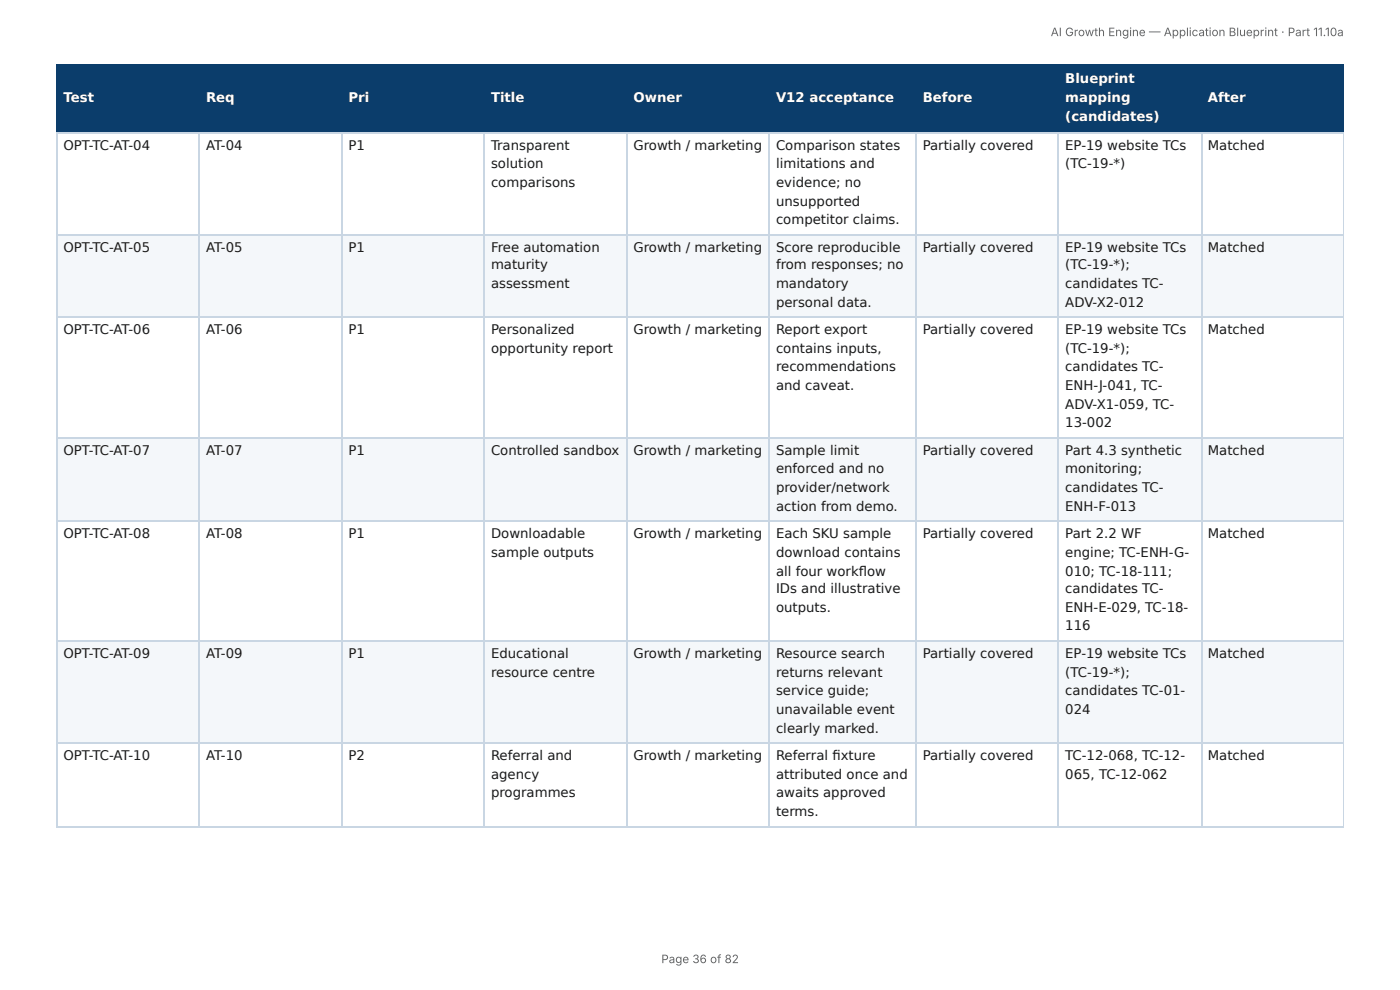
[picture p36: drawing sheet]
<svg xmlns="http://www.w3.org/2000/svg" width="297mm" height="210mm" viewBox="0 0 297 210" stroke-linecap="round" stroke-linejoin="round" font-family="sans-serif">
<defs><g id="words">
<g font-size="2.8" fill="#fff">
<text x="226.3" y="17.7">Blueprint</text>
<text x="13.5" y="21.7">Test</text>
<text x="43.8" y="21.7">Req</text>
<text x="74" y="21.7">Pri</text>
<text x="104.3" y="21.7">Title</text>
<text x="134.6" y="21.7">Owner</text>
<text x="164.8" y="21.7">V12 acceptance</text>
<text x="196" y="21.7">Before</text>
<text x="226.3" y="21.7">mapping</text>
<text x="256.5" y="21.7">After</text>
<text x="226.3" y="25.7">(candidates)</text>
</g>
<g font-size="2.8" fill="#1a1a1a">
<text x="13.5" y="31.8">OPT-TC-AT-04</text>
<text x="43.8" y="31.8">AT-04</text>
<text x="74" y="31.8">P1</text>
<text x="104.3" y="31.8">Transparent</text>
<text x="104.3" y="35.7">solution</text>
<text x="134.6" y="31.8">Growth / marketing</text>
<text x="164.8" y="31.8">Comparison states</text>
<text x="164.8" y="35.7">limitations and</text>
<text x="196" y="31.8">Partially covered</text>
<text x="226.3" y="31.8">EP-19 website TCs</text>
<text x="226.3" y="35.7">(TC-19-*)</text>
<text x="256.5" y="31.8">Matched</text>
<text x="104.3" y="39.7">comparisons</text>
<text x="164.8" y="39.7">evidence; no</text>
<text x="164.8" y="43.7">unsupported</text>
<text x="164.8" y="47.6">competitor claims.</text>
<text x="13.5" y="53.4">OPT-TC-AT-05</text>
<text x="43.8" y="53.4">AT-05</text>
<text x="74" y="53.4">P1</text>
<text x="104.3" y="53.4">Free automation</text>
<text x="134.6" y="53.4">Growth / marketing</text>
<text x="164.8" y="53.4">Score reproducible</text>
<text x="196" y="53.4">Partially covered</text>
<text x="226.3" y="53.4">EP-19 website TCs</text>
<text x="256.5" y="53.4">Matched</text>
<text x="104.3" y="57.2">maturity</text>
<text x="164.8" y="57.2">from responses; no</text>
<text x="226.3" y="57.2">(TC-19-*);</text>
<text x="104.3" y="61.1">assessment</text>
<text x="164.8" y="61.1">mandatory</text>
<text x="164.8" y="65.1">personal data.</text>
<text x="226.3" y="61.1">candidates TC-</text>
<text x="226.3" y="65.1">ADV-X2-012</text>
<text x="13.5" y="70.9">OPT-TC-AT-06</text>
<text x="43.8" y="70.9">AT-06</text>
<text x="74" y="70.9">P1</text>
<text x="104.3" y="70.9">Personalized</text>
<text x="134.6" y="70.9">Growth / marketing</text>
<text x="164.8" y="70.9">Report export</text>
<text x="196" y="70.9">Partially covered</text>
<text x="226.3" y="70.9">EP-19 website TCs</text>
<text x="256.5" y="70.9">Matched</text>
<text x="104.3" y="74.9">opportunity report</text>
<text x="164.8" y="74.9">contains inputs,</text>
<text x="226.3" y="74.9">(TC-19-*);</text>
<text x="164.8" y="78.8">recommendations</text>
<text x="164.8" y="82.8">and caveat.</text>
<text x="226.3" y="78.8">candidates TC-</text>
<text x="226.3" y="82.8">ENH-J-041, TC-</text>
<text x="226.3" y="86.8">ADV-X1-059, TC-</text>
<text x="226.3" y="90.8">13-002</text>
<text x="13.5" y="96.6">OPT-TC-AT-07</text>
<text x="43.8" y="96.6">AT-07</text>
<text x="74" y="96.6">P1</text>
<text x="104.3" y="96.6">Controlled sandbox</text>
<text x="134.6" y="96.6">Growth / marketing</text>
<text x="164.8" y="96.6">Sample limit</text>
<text x="164.8" y="100.5">enforced and no</text>
<text x="196" y="96.6">Partially covered</text>
<text x="226.3" y="96.6">Part 4.3 synthetic</text>
<text x="226.3" y="100.5">monitoring;</text>
<text x="256.5" y="96.6">Matched</text>
<text x="164.8" y="104.5">provider/network</text>
<text x="226.3" y="104.5">candidates TC-</text>
<text x="164.8" y="108.5">action from demo.</text>
<text x="226.3" y="108.5">ENH-F-013</text>
<text x="13.5" y="114.3">OPT-TC-AT-08</text>
<text x="43.8" y="114.3">AT-08</text>
<text x="74" y="114.3">P1</text>
<text x="104.3" y="114.3">Downloadable</text>
<text x="104.3" y="118.3">sample outputs</text>
<text x="134.6" y="114.3">Growth / marketing</text>
<text x="164.8" y="114.3">Each SKU sample</text>
<text x="164.8" y="118.3">download contains</text>
<text x="196" y="114.3">Partially covered</text>
<text x="226.3" y="114.3">Part 2.2 WF</text>
<text x="226.3" y="118.3">engine; TC-ENH-G-</text>
<text x="256.5" y="114.3">Matched</text>
<text x="164.8" y="122.2">all four workfl ow</text>
<text x="164.8" y="125.9">IDs and illustrative</text>
<text x="226.3" y="122.2">010; TC-18-111;</text>
<text x="226.3" y="125.9">candidates TC-</text>
<text x="164.8" y="129.9">outputs.</text>
<text x="226.3" y="129.9">ENH-E-029, TC-18-</text>
<text x="226.3" y="133.9">116</text>
<text x="13.5" y="139.7">OPT-TC-AT-09</text>
<text x="43.8" y="139.7">AT-09</text>
<text x="74" y="139.7">P1</text>
<text x="104.3" y="139.7">Educational</text>
<text x="104.3" y="143.7">resource centre</text>
<text x="134.6" y="139.7">Growth / marketing</text>
<text x="164.8" y="139.7">Resource search</text>
<text x="164.8" y="143.7">returns relevant</text>
<text x="196" y="139.7">Partially covered</text>
<text x="226.3" y="139.7">EP-19 website TCs</text>
<text x="226.3" y="143.7">(TC-19-*);</text>
<text x="256.5" y="139.7">Matched</text>
<text x="164.8" y="147.6">service guide;</text>
<text x="226.3" y="147.6">candidates TC-01-</text>
<text x="164.8" y="151.6">unavailable event</text>
<text x="164.8" y="155.6">clearly marked.</text>
<text x="226.3" y="151.6">024</text>
<text x="13.5" y="161.4">OPT-TC-AT-10</text>
<text x="43.8" y="161.4">AT-10</text>
<text x="74" y="161.4">P2</text>
<text x="104.3" y="161.4">Referral and</text>
<text x="134.6" y="161.4">Growth / marketing</text>
<text x="164.8" y="161.4">Referral fi xture</text>
<text x="196" y="161.4">Partially covered</text>
<text x="226.3" y="161.4">TC-12-068, TC-12-</text>
<text x="256.5" y="161.4">Matched</text>
<text x="104.3" y="165.4">agency</text>
<text x="164.8" y="165.4">attributed once and</text>
<text x="226.3" y="165.4">065, TC-12-062</text>
<text x="104.3" y="169.3">programmes</text>
<text x="164.8" y="169.3">awaits approved</text>
<text x="164.8" y="173.3">terms.</text>
</g>
<g font-size="2.5" fill="#666">
<text x="223.2" y="7.7">AI Growth Engine — Application Blueprint · Part 11.10a</text>
<text x="140.5" y="204.5">Page 36 of 82</text>
</g>
</g></defs>
<g fill="#0b3d6b">
<path d="M12.2 14h30.1v14h-30.1z"/>
<path d="M42.3 14h30.2v14h-30.2z"/>
<path d="M72.5 14h30.4v14h-30.4z"/>
<path d="M102.9 14h30.2v14h-30.2z"/>
<path d="M133.1 14h30.1v14h-30.1z"/>
<path d="M163.2 14h31.3v14h-31.3z"/>
<path d="M194.5 14h30.4v14h-30.4z"/>
<path d="M224.9 14h30.2v14h-30.2z"/>
<path d="M255.1 14h30.3v14h-30.3z"/>
</g>
<g fill="#f4f7fa">
<path d="M12.2 49.7h30.1v17.8h-30.1z"/>
<path d="M42.3 49.7h30.2v17.8h-30.2z"/>
<path d="M72.5 49.7h30.4v17.8h-30.4z"/>
<path d="M102.9 49.7h30.2v17.8h-30.2z"/>
<path d="M133.1 49.7h30.1v17.8h-30.1z"/>
<path d="M163.2 49.7h31.3v17.8h-31.3z"/>
<path d="M194.5 49.7h30.4v17.8h-30.4z"/>
<path d="M224.9 49.7h30.2v17.8h-30.2z"/>
<path d="M255.1 49.7h30.3v17.8h-30.3z"/>
<path d="M12.2 92.9h30.1v17.7h-30.1z"/>
<path d="M42.3 92.9h30.2v17.7h-30.2z"/>
<path d="M72.5 92.9h30.4v17.7h-30.4z"/>
<path d="M102.9 92.9h30.2v17.7h-30.2z"/>
<path d="M133.1 92.9h30.1v17.7h-30.1z"/>
<path d="M163.2 92.9h31.3v17.7h-31.3z"/>
<path d="M194.5 92.9h30.4v17.7h-30.4z"/>
<path d="M224.9 92.9h30.2v17.7h-30.2z"/>
<path d="M255.1 92.9h30.3v17.7h-30.3z"/>
<path d="M12.2 136.3h30.1v21.4h-30.1z"/>
<path d="M42.3 136.3h30.2v21.4h-30.2z"/>
<path d="M72.5 136.3h30.4v21.4h-30.4z"/>
<path d="M102.9 136.3h30.2v21.4h-30.2z"/>
<path d="M133.1 136.3h30.1v21.4h-30.1z"/>
<path d="M163.2 136.3h31.3v21.4h-31.3z"/>
<path d="M194.5 136.3h30.4v21.4h-30.4z"/>
<path d="M224.9 136.3h30.2v21.4h-30.2z"/>
<path d="M255.1 136.3h30.3v21.4h-30.3z"/>
</g>
<path d="M11.9 13.9h273.5M12 13.8v14.5M42.2 13.8v14.5M72.6 13.8v14.5M102.8 13.8v14.5M133.2 13.8v14.5M163.4 13.8v14.5M194.6 13.8v14.5M224.8 13.8v14.5M255.2 13.8v14.5M11.9 28.2h273.5" fill="none" stroke="#0b3d6b" stroke-width=".26"/>
<path d="M285.3 13.8v14.5" fill="none" stroke="#0b3d6b" stroke-width=".21"/>
<g fill="none" stroke="#c9d6e3" stroke-width=".26">
<path d="M11.9 28.2h273.5M12 28.3v147.1M42.2 28.3v147.1M72.6 28.3v147.1M102.8 28.3v147.1M133.2 28.3v147.1M163.4 28.3v147.1M194.6 28.3v147.1M224.8 28.3v147.1M255.2 28.3v147.1M11.9 49.9h273.5M11.9 67.3h273.5"/>
<path d="M11.9 93h273.5M11.9 110.7h273.5M11.9 136.1h273.5M11.9 157.8h273.5M11.9 175.6h273.5"/>
</g>
<path d="M285.3 28.3v147.1" fill="none" stroke="#c9d6e3" stroke-width=".21"/>
<use href="#words"/>
</svg>
